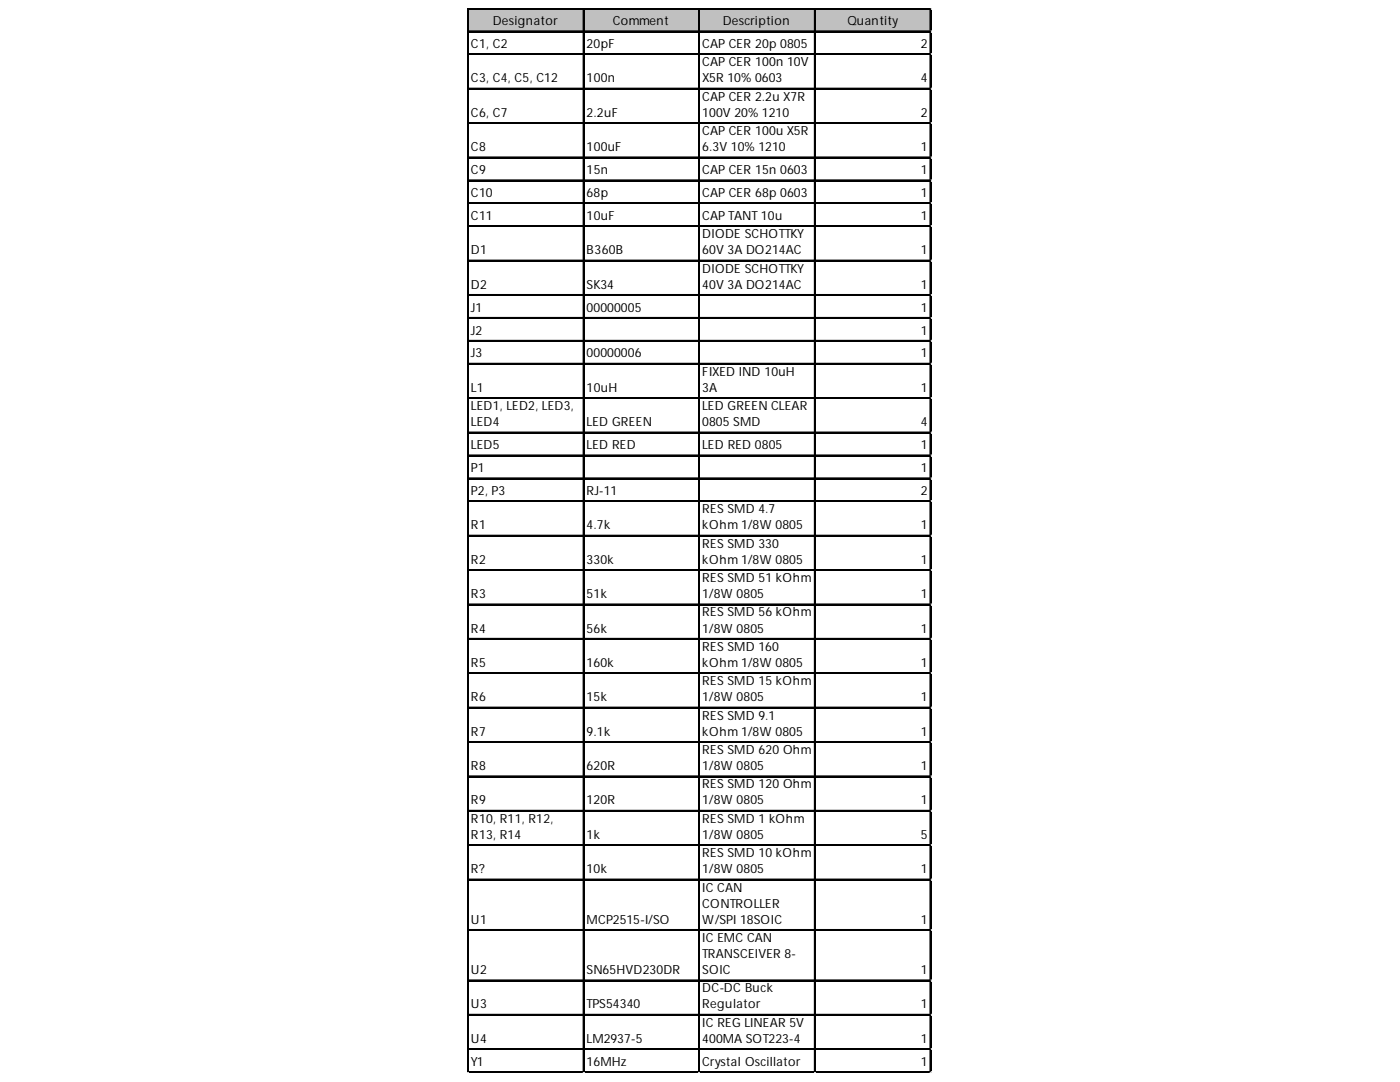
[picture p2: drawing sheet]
<svg xmlns="http://www.w3.org/2000/svg" width="279mm" height="216mm" viewBox="0 0 279 216" stroke-linecap="round" stroke-linejoin="round" font-family="sans-serif">
<defs><g id="words">
<g font-size="2.5">
<text x="98.3" y="5">Designator</text>
<text x="122.3" y="5">Comment</text>
<text x="144.3" y="5">Description</text>
<text x="169.2" y="5">Quantity</text>
<text x="94" y="9.6">C1, C2</text>
<text x="117.1" y="9.6">20pF</text>
<text x="140.1" y="9.6">CAP CER 20p 0805</text>
<text x="183.8" y="9.6">2</text>
<text x="94" y="16.4">C3, C4, C5, C12</text>
<text x="117.1" y="16.4">100n</text>
<text x="140.1" y="13.2">CAP CER 100n 10V</text>
<text x="140.1" y="16.4">X5R 10% 0603</text>
<text x="183.8" y="16.4">4</text>
<text x="94" y="23.3">C6, C7</text>
<text x="117.1" y="23.3">2.2uF</text>
<text x="140.1" y="20.1">CAP CER 2.2u X7R</text>
<text x="140.1" y="23.3">100V 20% 1210</text>
<text x="183.8" y="23.3">2</text>
<text x="140.1" y="27">CAP CER 100u X5R</text>
<text x="94" y="30.2">C8</text>
<text x="94" y="34.7">C9</text>
<text x="117.1" y="30.2">100uF</text>
<text x="117.1" y="34.7">15n</text>
<text x="140.1" y="30.2">6.3V 10% 1210</text>
<text x="140.1" y="34.7">CAP CER 15n 0603</text>
<text x="183.8" y="30.2">1</text>
<text x="183.8" y="34.7">1</text>
<text x="94" y="39.3">C10</text>
<text x="117.1" y="39.3">68p</text>
<text x="140.1" y="39.3">CAP CER 68p 0603</text>
<text x="183.8" y="39.3">1</text>
<text x="94" y="43.9">C11</text>
<text x="117.1" y="43.9">10uF</text>
<text x="140.1" y="43.9">CAPTANT 10u</text>
<text x="140.1" y="47.5">DIODE SCHOTTKY</text>
<text x="183.8" y="43.9">1</text>
<text x="94" y="50.7">D1</text>
<text x="117.1" y="50.7">B360B</text>
<text x="140.1" y="50.7">60V 3A DO214AC</text>
<text x="183.8" y="50.7">1</text>
<text x="94" y="57.6">D2</text>
<text x="117.1" y="57.6">SK34</text>
<text x="140.1" y="54.4">DIODE SCHOTTKY</text>
<text x="140.1" y="57.6">40V 3A DO214AC</text>
<text x="183.8" y="57.6">1</text>
<text x="94" y="62.2">J1</text>
<text x="117.1" y="62.2">00000005</text>
<text x="183.8" y="62.2">1</text>
<text x="94" y="66.7">J2</text>
<text x="94" y="71.3">J3</text>
<text x="117.1" y="71.3">00000006</text>
<text x="183.8" y="66.7">1</text>
<text x="183.8" y="71.3">1</text>
<text x="140.1" y="75">FIXED IND 10uH</text>
<text x="94" y="78.2">L1</text>
<text x="94" y="81.8">LED1, LED2, LED3,</text>
<text x="117.1" y="78.2">10uH</text>
<text x="140.1" y="78.2">3A</text>
<text x="140.1" y="81.8">LED GREEN CLEAR</text>
<text x="183.8" y="78.2">1</text>
<text x="94" y="85">LED4</text>
<text x="94" y="89.6">LED5</text>
<text x="117.1" y="85">LED GREEN</text>
<text x="117.1" y="89.6">LED RED</text>
<text x="140.1" y="85">0805 SMD</text>
<text x="140.1" y="89.6">LED RED 0805</text>
<text x="183.8" y="85">4</text>
<text x="183.8" y="89.6">1</text>
<text x="94" y="94.2">P1</text>
<text x="183.8" y="94.2">1</text>
<text x="94" y="98.8">P2, P3</text>
<text x="117.1" y="98.8">RJ-11</text>
<text x="183.8" y="98.8">2</text>
<text x="94" y="105.6">R1</text>
<text x="117.1" y="105.6">4.7k</text>
<text x="140.1" y="102.4">RES SMD 4.7</text>
<text x="140.1" y="105.6">kOhm 1/8W 0805</text>
<text x="183.8" y="105.6">1</text>
<text x="94" y="112.5">R2</text>
<text x="117.1" y="112.5">330k</text>
<text x="140.1" y="109.3">RES SMD 330</text>
<text x="140.1" y="112.5">kOhm 1/8W 0805</text>
<text x="183.8" y="112.5">1</text>
<text x="94" y="119.4">R3</text>
<text x="117.1" y="119.4">51k</text>
<text x="140.1" y="116.2">RES SMD 51 kOhm</text>
<text x="140.1" y="119.4">1/8W 0805</text>
<text x="183.8" y="119.4">1</text>
<text x="140.1" y="123">RES SMD 56 kOhm</text>
<text x="94" y="126.2">R4</text>
<text x="117.1" y="126.2">56k</text>
<text x="140.1" y="126.2">1/8W 0805</text>
<text x="140.1" y="129.9">RES SMD 160</text>
<text x="183.8" y="126.2">1</text>
<text x="94" y="133.1">R5</text>
<text x="117.1" y="133.1">160k</text>
<text x="140.1" y="133.1">kOhm 1/8W 0805</text>
<text x="140.1" y="136.7">RES SMD 15 kOhm</text>
<text x="183.8" y="133.1">1</text>
<text x="94" y="139.9">R6</text>
<text x="117.1" y="139.9">15k</text>
<text x="140.1" y="139.9">1/8W 0805</text>
<text x="140.1" y="143.6">RES SMD 9.1</text>
<text x="183.8" y="139.9">1</text>
<text x="94" y="146.8">R7</text>
<text x="117.1" y="146.8">9.1k</text>
<text x="140.1" y="146.8">kOhm 1/8W 0805</text>
<text x="183.8" y="146.8">1</text>
<text x="94" y="153.7">R8</text>
<text x="117.1" y="153.7">620R</text>
<text x="140.1" y="150.5">RES SMD 620 Ohm</text>
<text x="140.1" y="153.7">1/8W 0805</text>
<text x="183.8" y="153.7">1</text>
<text x="94" y="160.5">R9</text>
<text x="117.1" y="160.5">120R</text>
<text x="140.1" y="157.3">RES SMD 120 Ohm</text>
<text x="140.1" y="160.5">1/8W 0805</text>
<text x="183.8" y="160.5">1</text>
<text x="94" y="164.2">R10, R11, R12,</text>
<text x="94" y="167.4">R13, R14</text>
<text x="117.1" y="167.4">1k</text>
<text x="140.1" y="164.2">RES SMD 1 kOhm</text>
<text x="140.1" y="167.4">1/8W 0805</text>
<text x="183.8" y="167.4">5</text>
<text x="140.1" y="171">RES SMD 10 kOhm</text>
<text x="94" y="174.2">R?</text>
<text x="117.1" y="174.2">10k</text>
<text x="140.1" y="174.2">1/8W 0805</text>
<text x="140.1" y="177.9">IC CAN</text>
<text x="183.8" y="174.2">1</text>
<text x="94" y="184.3">U1</text>
<text x="117.1" y="184.3">MCP2515-I/SO</text>
<text x="140.1" y="181.1">CONTROLLER</text>
<text x="140.1" y="184.3">W/SPI 18SOIC</text>
<text x="183.8" y="184.3">1</text>
<text x="140.1" y="188">IC EMC CAN</text>
<text x="140.1" y="191.2">TRANSCEIVER 8-</text>
<text x="94" y="194.4">U2</text>
<text x="117.1" y="194.4">SN65HVD230DR</text>
<text x="140.1" y="194.4">SOIC</text>
<text x="183.8" y="194.4">1</text>
<text x="94" y="201.2">U3</text>
<text x="117.1" y="201.2">TPS54340</text>
<text x="140.1" y="198">DC-DC Buck</text>
<text x="140.1" y="201.2">Regulator</text>
<text x="183.8" y="201.2">1</text>
<text x="94" y="208.1">U4</text>
<text x="117.1" y="208.1">LM2937-5</text>
<text x="140.1" y="204.9">IC REG LINEAR 5V</text>
<text x="140.1" y="208.1">400MA SOT223-4</text>
<text x="183.8" y="208.1">1</text>
<text x="94" y="212.7">Y1</text>
<text x="117.1" y="212.7">16MHz</text>
<text x="140.1" y="212.7">Crystal Oscillator</text>
<text x="183.8" y="212.7">1</text>
</g>
</g></defs>
<path d="M93.5 1.8h92.3v4.6h-92.3z" fill="#c0c0c0"/>
<g fill="none" stroke="#000" stroke-width=".23">
<path d="M93.3 1.6v212.5M93.4 1.6v212.5M93.5 1.6h92.3M93.5 1.7h92.3M93.5 6.2h92.3M93.5 6.3h92.3M93.5 10.7h92.3M93.5 10.9h92.3M93.5 17.6h92.3M93.5 17.7h92.3M116.4 1.8v212.3M116.5 1.8v212.3"/>
<path d="M139.5 1.8v212.3M139.6 1.8v212.3M162.5 1.8v212.3M162.6 1.8v212.3M185.6 1.8v212.3M185.7 1.8v212.3M93.5 24.5h92.3M93.5 24.6h92.3M93.5 31.3h92.3M93.5 31.4h92.3M93.5 35.9h92.3M93.5 36h92.3"/>
<path d="M93.5 40.5h92.3M93.5 40.6h92.3M93.5 45.1h92.3M93.5 45.2h92.3M93.5 51.9h92.3M93.5 52h92.3M93.5 58.8h92.3M93.5 58.9h92.3M93.5 63.3h92.3M93.5 63.5h92.3M93.5 67.9h92.3M93.5 68h92.3"/>
<path d="M93.5 72.5h92.3M93.5 72.6h92.3M93.5 79.4h92.3M93.5 79.5h92.3M93.5 86.2h92.3M93.5 86.3h92.3M93.5 90.8h92.3M93.5 90.9h92.3M93.5 95.4h92.3M93.5 95.5h92.3M93.5 99.9h92.3M93.5 100.1h92.3"/>
<path d="M93.5 106.8h92.3M93.5 106.9h92.3M93.5 113.7h92.3M93.5 113.8h92.3M93.5 120.5h92.3M93.5 120.6h92.3M93.5 127.4h92.3M93.5 127.5h92.3M93.5 134.2h92.3M93.5 134.4h92.3M93.5 141.1h92.3M93.5 141.2h92.3"/>
<path d="M93.5 148h92.3M93.5 148.1h92.3M93.5 154.8h92.3M93.5 154.9h92.3M93.5 161.7h92.3M93.5 161.8h92.3M93.5 168.6h92.3M93.5 168.7h92.3M93.5 175.4h92.3M93.5 175.5h92.3M93.5 185.5h92.3M93.5 185.6h92.3"/>
<path d="M93.5 195.5h92.3M93.5 195.7h92.3M93.5 202.4h92.3M93.5 202.5h92.3M93.5 209.3h92.3M93.5 209.4h92.3M93.5 213.8h92.3M93.5 214h92.3"/>
</g>
<path d="M93.3 214.1h.1" fill="none" stroke="#d4d4d4" stroke-width=".23"/>
<path d="M93.3 214.1h.2z" fill="#d4d4d4"/>
<path d="M116.4 214.1h.1" fill="none" stroke="#d4d4d4" stroke-width=".23"/>
<path d="M116.4 214.1h.2z" fill="#d4d4d4"/>
<path d="M139.5 214.1h.1" fill="none" stroke="#d4d4d4" stroke-width=".23"/>
<path d="M139.5 214.1h.2z" fill="#d4d4d4"/>
<path d="M162.5 214.1h.1" fill="none" stroke="#d4d4d4" stroke-width=".23"/>
<path d="M162.5 214.1h.3z" fill="#d4d4d4"/>
<path d="M185.6 214.1h.1" fill="none" stroke="#d4d4d4" stroke-width=".23"/>
<path d="M185.6 214.1h.2z" fill="#d4d4d4"/>
<path d="M185.8 1.6h.1" fill="none" stroke="#d4d4d4" stroke-width=".23"/>
<path d="M185.8 1.6l.1 .2z" fill="#d4d4d4"/>
<path d="M185.8 6.2h.1" fill="none" stroke="#d4d4d4" stroke-width=".23"/>
<path d="M185.8 6.2l.1 .2z" fill="#d4d4d4"/>
<path d="M185.8 10.7h.1" fill="none" stroke="#d4d4d4" stroke-width=".23"/>
<path d="M185.8 10.7l.1 .3z" fill="#d4d4d4"/>
<path d="M185.8 17.6h.1" fill="none" stroke="#d4d4d4" stroke-width=".23"/>
<path d="M185.8 17.6l.1 .2z" fill="#d4d4d4"/>
<path d="M185.8 24.5h.1" fill="none" stroke="#d4d4d4" stroke-width=".23"/>
<path d="M185.8 24.5l.1 .2z" fill="#d4d4d4"/>
<path d="M185.8 31.3h.1" fill="none" stroke="#d4d4d4" stroke-width=".23"/>
<path d="M185.8 31.3l.1 .3z" fill="#d4d4d4"/>
<path d="M185.8 35.9h.1" fill="none" stroke="#d4d4d4" stroke-width=".23"/>
<path d="M185.8 35.9l.1 .2z" fill="#d4d4d4"/>
<path d="M185.8 40.5h.1" fill="none" stroke="#d4d4d4" stroke-width=".23"/>
<path d="M185.8 40.5l.1 .2z" fill="#d4d4d4"/>
<path d="M185.8 45.1h.1" fill="none" stroke="#d4d4d4" stroke-width=".23"/>
<path d="M185.8 45.1l.1 .2z" fill="#d4d4d4"/>
<path d="M185.8 51.9h.1" fill="none" stroke="#d4d4d4" stroke-width=".23"/>
<path d="M185.8 51.9l.1 .2z" fill="#d4d4d4"/>
<path d="M185.8 58.8h.1" fill="none" stroke="#d4d4d4" stroke-width=".23"/>
<path d="M185.8 58.8l.1 .2z" fill="#d4d4d4"/>
<path d="M185.8 63.3h.1" fill="none" stroke="#d4d4d4" stroke-width=".23"/>
<path d="M185.8 63.3l.1 .3z" fill="#d4d4d4"/>
<path d="M185.8 67.9h.1" fill="none" stroke="#d4d4d4" stroke-width=".23"/>
<path d="M185.8 67.9l.1 .3z" fill="#d4d4d4"/>
<path d="M185.8 72.5h.1" fill="none" stroke="#d4d4d4" stroke-width=".23"/>
<path d="M185.8 72.5l.1 .2z" fill="#d4d4d4"/>
<path d="M185.8 79.4h.1" fill="none" stroke="#d4d4d4" stroke-width=".23"/>
<path d="M185.8 79.4l.1 .2z" fill="#d4d4d4"/>
<path d="M185.8 86.2h.1" fill="none" stroke="#d4d4d4" stroke-width=".23"/>
<path d="M185.8 86.2l.1 .2z" fill="#d4d4d4"/>
<path d="M185.8 90.8h.1" fill="none" stroke="#d4d4d4" stroke-width=".23"/>
<path d="M185.8 90.8l.1 .2z" fill="#d4d4d4"/>
<path d="M185.8 95.4h.1" fill="none" stroke="#d4d4d4" stroke-width=".23"/>
<path d="M185.8 95.4l.1 .2z" fill="#d4d4d4"/>
<path d="M185.8 99.9h.1" fill="none" stroke="#d4d4d4" stroke-width=".23"/>
<path d="M185.8 99.9l.1 .3z" fill="#d4d4d4"/>
<path d="M185.8 106.8h.1" fill="none" stroke="#d4d4d4" stroke-width=".23"/>
<path d="M185.8 106.8l.1 .2z" fill="#d4d4d4"/>
<path d="M185.8 113.7h.1" fill="none" stroke="#d4d4d4" stroke-width=".23"/>
<path d="M185.8 113.7l.1 .2z" fill="#d4d4d4"/>
<path d="M185.8 120.5h.1" fill="none" stroke="#d4d4d4" stroke-width=".23"/>
<path d="M185.8 120.5l.1 .3z" fill="#d4d4d4"/>
<path d="M185.8 127.4h.1" fill="none" stroke="#d4d4d4" stroke-width=".23"/>
<path d="M185.8 127.4l.1 .2z" fill="#d4d4d4"/>
<path d="M185.8 134.2h.1" fill="none" stroke="#d4d4d4" stroke-width=".23"/>
<path d="M185.8 134.2l.1 .3z" fill="#d4d4d4"/>
<path d="M185.8 141.1h.1" fill="none" stroke="#d4d4d4" stroke-width=".23"/>
<path d="M185.8 141.1l.1 .2z" fill="#d4d4d4"/>
<path d="M185.8 148h.1" fill="none" stroke="#d4d4d4" stroke-width=".23"/>
<path d="M185.8 148l.1 .2z" fill="#d4d4d4"/>
<path d="M185.8 154.8h.1" fill="none" stroke="#d4d4d4" stroke-width=".23"/>
<path d="M185.8 154.8l.1 .3z" fill="#d4d4d4"/>
<path d="M185.8 161.7h.1" fill="none" stroke="#d4d4d4" stroke-width=".23"/>
<path d="M185.8 161.7l.1 .2z" fill="#d4d4d4"/>
<path d="M185.8 168.6h.1" fill="none" stroke="#d4d4d4" stroke-width=".23"/>
<path d="M185.8 168.6l.1 .2z" fill="#d4d4d4"/>
<path d="M185.8 175.4h.1" fill="none" stroke="#d4d4d4" stroke-width=".23"/>
<path d="M185.8 175.4l.1 .2z" fill="#d4d4d4"/>
<path d="M185.8 185.5h.1" fill="none" stroke="#d4d4d4" stroke-width=".23"/>
<path d="M185.8 185.5l.1 .2z" fill="#d4d4d4"/>
<path d="M185.8 195.5h.1" fill="none" stroke="#d4d4d4" stroke-width=".23"/>
<path d="M185.8 195.5l.1 .3z" fill="#d4d4d4"/>
<path d="M185.8 202.4h.1" fill="none" stroke="#d4d4d4" stroke-width=".23"/>
<path d="M185.8 202.4l.1 .2z" fill="#d4d4d4"/>
<path d="M185.8 209.3h.1" fill="none" stroke="#d4d4d4" stroke-width=".23"/>
<path d="M185.8 209.3l.1 .2z" fill="#d4d4d4"/>
<path d="M185.8 213.8h.1" fill="none" stroke="#d4d4d4" stroke-width=".23"/>
<path d="M185.8 213.8l.1 .3z" fill="#d4d4d4"/>
<use href="#words"/>
</svg>
